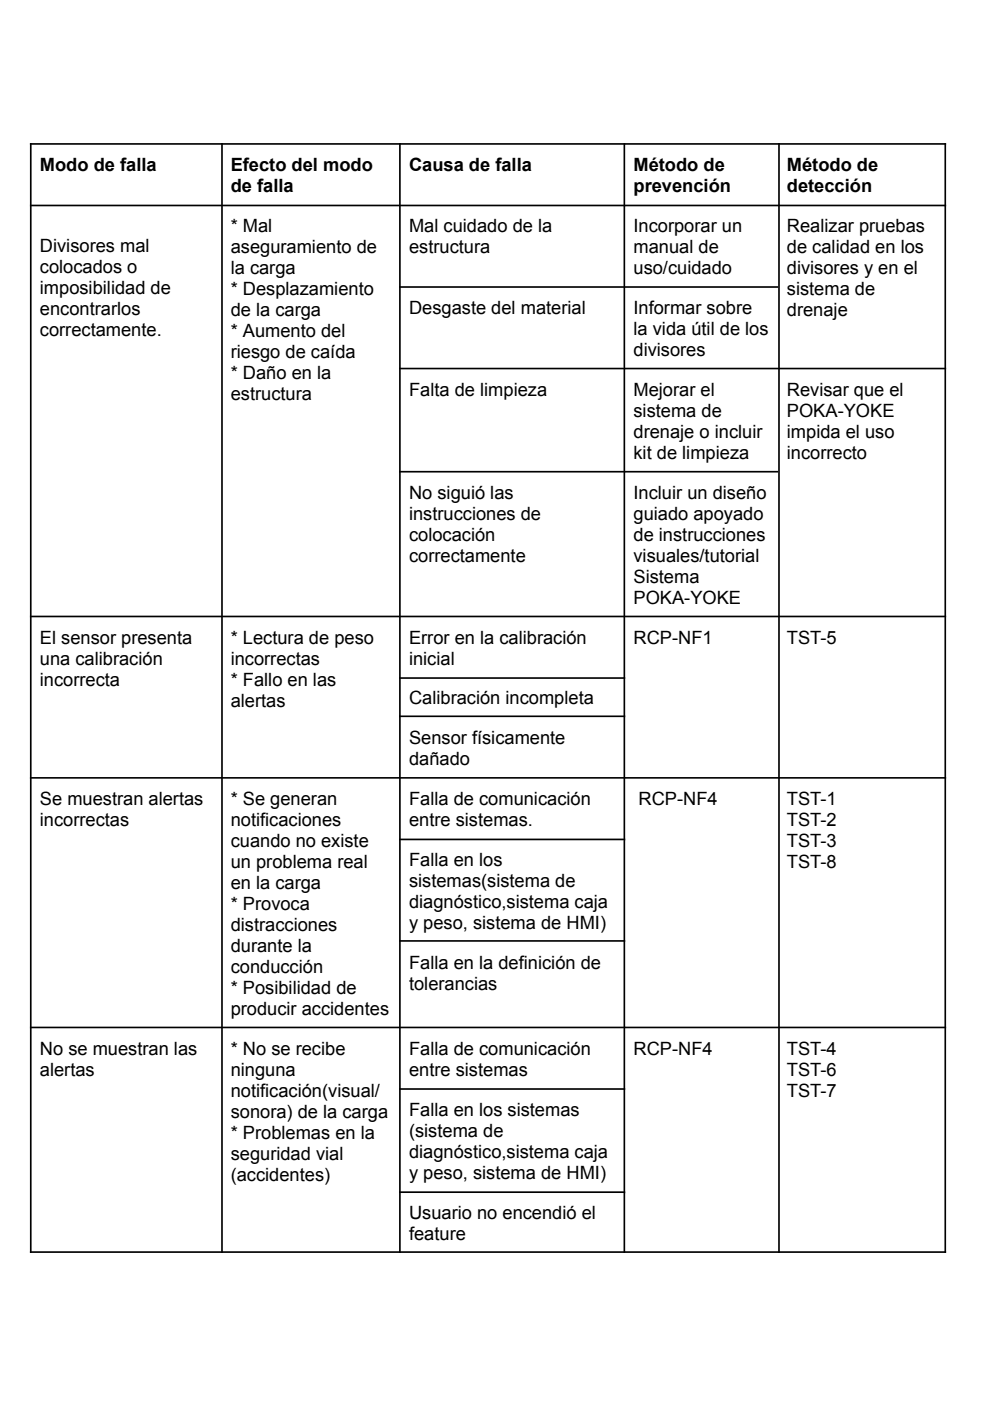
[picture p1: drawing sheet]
<svg xmlns="http://www.w3.org/2000/svg" width="210mm" height="297mm" viewBox="0 0 210 297" stroke-linecap="round" stroke-linejoin="round" font-family="sans-serif">
<defs><g id="words">
<g font-size="3.9">
<text x="8.5" y="36.3">Modo de falla</text>
<text x="48.9" y="36.3">Efecto del modo</text>
<text x="48.9" y="40.8">de falla</text>
<text x="86.8" y="36.3">Causa de falla</text>
<text x="134.4" y="36.3">Método de</text>
<text x="134.4" y="40.8">prevención</text>
<text x="167" y="36.3">Método de</text>
<text x="167" y="40.8">detección</text>
<text x="8.5" y="53.4">Divisores mal</text>
<text x="48.9" y="49.2">* Mal</text>
<text x="48.9" y="53.6">aseguramiento de</text>
<text x="86.8" y="49.2">Mal cuidado de la</text>
<text x="86.8" y="53.6">estructura</text>
<text x="134.4" y="49.2">Incorporar un</text>
<text x="134.4" y="53.6">manual de</text>
<text x="167" y="49.2">Realizar pruebas</text>
<text x="167" y="53.6">de calidad en los</text>
<text x="8.5" y="57.9">colocados o</text>
<text x="48.9" y="58.1">l</text>
<text x="49.8" y="58.1">a carga</text>
<text x="134.4" y="58.1">uso/cuidado</text>
<text x="167" y="58.1">divisores y en el</text>
<text x="8.5" y="62.3">imposibilidad de</text>
<text x="48.9" y="62.6">* Desplazamiento</text>
<text x="167" y="62.6">sistema de</text>
<text x="8.5" y="66.8">encontrarlos</text>
<text x="8.5" y="71.3">correctamente.</text>
<text x="48.9" y="67">de la carga</text>
<text x="48.9" y="71.5">* Aumento del</text>
<text x="86.8" y="66.5">Desgaste del material</text>
<text x="134.4" y="66.5">Informar sobre</text>
<text x="134.4" y="71">la vida útil de los</text>
<text x="167" y="67">drenaje</text>
<text x="48.9" y="76">riesgo de caída</text>
<text x="134.4" y="75.5">divisores</text>
<text x="48.9" y="80.4">* Daño en la</text>
<text x="86.8" y="83.9">Falta de limpieza</text>
<text x="134.4" y="83.9">Mejorar el</text>
<text x="167" y="83.9">Revisar que el</text>
<text x="48.9" y="84.9">estructura</text>
<text x="134.4" y="88.4">sistema de</text>
<text x="167" y="88.4">POKA-YOKE</text>
<text x="134.4" y="92.8">drenaje o incluir</text>
<text x="167" y="92.8">impida el uso</text>
<text x="134.4" y="97.3">kit de limpieza</text>
<text x="167" y="97.3">incorrecto</text>
<text x="86.8" y="105.7">No siguió las</text>
<text x="134.4" y="105.7">Incluir un diseño</text>
<text x="86.8" y="110.2">i</text>
<text x="87.6" y="110.2">nstrucciones de</text>
<text x="134.4" y="110.2">guiado apoyado</text>
<text x="86.8" y="114.6">colocación</text>
<text x="86.8" y="119.1">correctamente</text>
<text x="134.4" y="114.6">de instrucciones</text>
<text x="134.4" y="119.1">visuales/tutorial</text>
<text x="134.4" y="123.6">Sistema</text>
<text x="134.4" y="128">POKA-YOKE</text>
<text x="8.5" y="136.5">El sensor presenta</text>
<text x="48.9" y="136.5">* Lectura de peso</text>
<text x="86.8" y="136.5">Error en la calibración</text>
<text x="134.4" y="136.5">RCP-NF1</text>
<text x="167" y="136.5">TST-5</text>
<text x="8.5" y="140.9">una calibración</text>
<text x="48.9" y="140.9">i</text>
<text x="49.8" y="140.9">ncorrectas</text>
<text x="86.8" y="140.9">inicial</text>
<text x="8.5" y="145.4">incorrecta</text>
<text x="48.9" y="145.4">* Fallo en las</text>
<text x="48.9" y="149.8">alertas</text>
<text x="86.8" y="149.3">Calibración incompleta</text>
<text x="86.8" y="157.8">Sensor físicamente</text>
<text x="86.8" y="162.2">dañado</text>
<text x="8.5" y="170.7">Se muestran alertas</text>
<text x="48.9" y="170.7">* Se generan</text>
<text x="86.8" y="170.7">Falla de comunicación</text>
<text x="135.5" y="170.7">RCP-NF4</text>
<text x="167" y="170.7">TST-1</text>
<text x="8.5" y="175.1">incorrectas</text>
<text x="48.9" y="175.1">notificaciones</text>
<text x="48.9" y="179.6">cuando no existe</text>
<text x="86.8" y="175.1">entre sistemas.</text>
<text x="167" y="175.1">TST-2</text>
<text x="167" y="179.6">TST-3</text>
<text x="48.9" y="184.1">un problema real</text>
<text x="86.8" y="183.6">Falla en los</text>
<text x="167" y="184.1">TST-8</text>
<text x="48.9" y="188.5">en la carga</text>
<text x="86.8" y="188">sistemas(sistema de</text>
<text x="48.9" y="193">* Provoca</text>
<text x="48.9" y="197.4">distracciones</text>
<text x="86.8" y="192.5">diagnóstico,sistema caja</text>
<text x="86.8" y="197">y peso, sistema de HMI)</text>
<text x="48.9" y="201.9">durante la</text>
<text x="48.9" y="206.4">conducción</text>
<text x="86.8" y="205.4">Falla en la definición de</text>
<text x="86.8" y="209.8">tolerancias</text>
<text x="48.9" y="210.8">* Posibilidad de</text>
<text x="48.9" y="215.3">producir accidentes</text>
<text x="8.5" y="223.7">No se muestran las</text>
<text x="48.9" y="223.7">* No se recibe</text>
<text x="86.8" y="223.7">Falla de comunicación</text>
<text x="134.4" y="223.7">RCP-NF4</text>
<text x="167" y="223.7">TST-4</text>
<text x="8.5" y="228.2">alertas</text>
<text x="48.9" y="228.2">ninguna</text>
<text x="48.9" y="232.6">notificación(visual/</text>
<text x="86.8" y="228.2">entre sistemas</text>
<text x="167" y="228.2">TST-6</text>
<text x="167" y="232.6">TST-7</text>
<text x="48.9" y="237.1">sonora) de la carga</text>
<text x="86.8" y="236.6">Falla en los sistemas</text>
<text x="48.9" y="241.6">* Problemas en la</text>
<text x="86.8" y="241.1">(sistema de</text>
<text x="86.8" y="245.5">diagnóstico,sistema caja</text>
<text x="48.9" y="246">seguridad vial</text>
<text x="48.9" y="250.5">(accidentes)</text>
<text x="86.8" y="250">y peso, sistema de HMI)</text>
<text x="86.8" y="258.4">Usuario no encendió el</text>
<text x="86.8" y="262.9">feature</text>
</g>
</g></defs>
<g fill="none" stroke="#000" stroke-width=".35">
<path d="M6.4 30.5h194.3M6.5 30.3v235.3M47.1 30.3v235.3M84.8 30.3v235.3M132.5 30.3v235.3M165.3 30.3v235.3M200.6 30.3v235.3M6.4 43.6h194.3M84.7 60.9h80.4M84.7 78.1h116M84.7 100h80.4M6.4 130.7h194.3"/>
<path d="M84.7 143.8h47.9M84.7 151.9h47.9M6.4 164.9h194.3M84.7 178h47.9M84.7 199.5h47.9M6.4 217.8h194.3M84.7 230.9h47.9M84.7 252.8h47.9M6.4 265.5h194.3"/>
</g>
<use href="#words"/>
</svg>
